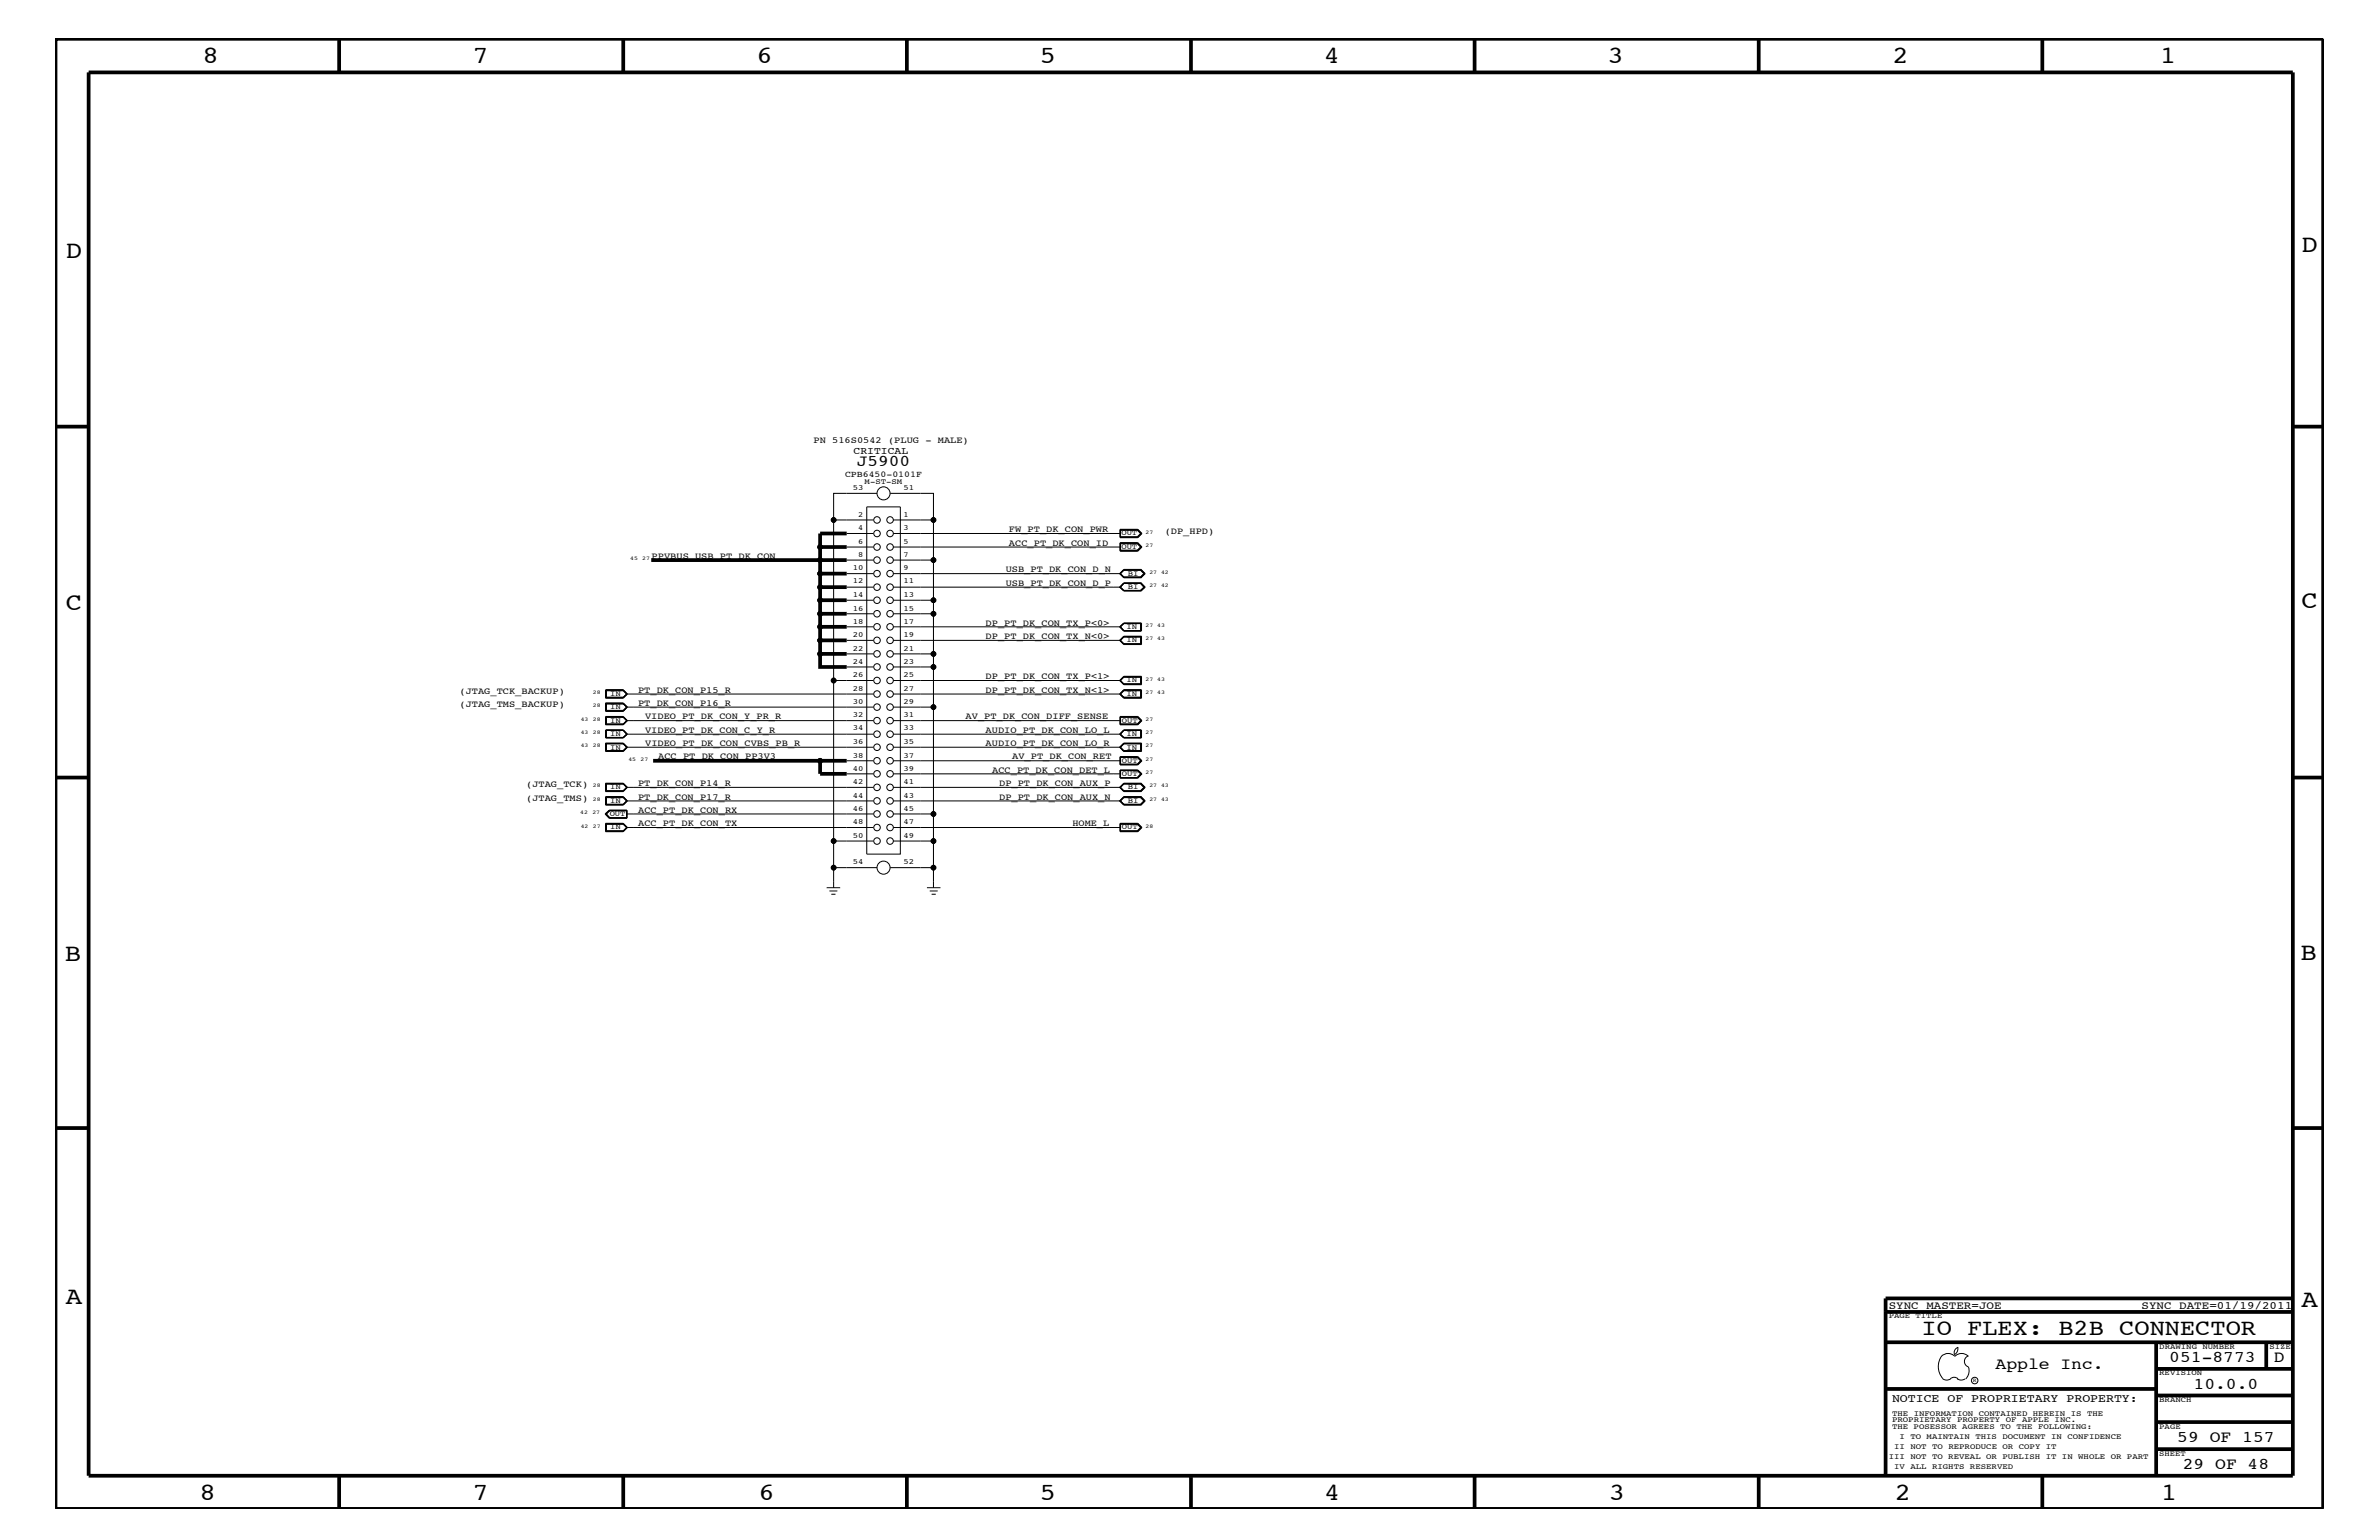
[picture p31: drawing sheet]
<svg xmlns="http://www.w3.org/2000/svg" width="432mm" height="279mm" viewBox="0 0 432 279" stroke-linecap="round" stroke-linejoin="round" font-family="sans-serif">
<defs><g id="words">
<g font-size="4.5">
<text x="36.7" y="11.5">8</text>
<text x="85.8" y="11.5">7</text>
<text x="137.3" y="11.5">6</text>
<text x="188.7" y="11.5">5</text>
<text x="240.3" y="11.5">4</text>
<text x="291.8" y="11.5">3</text>
<text x="343.5" y="11.5">2</text>
<text x="392" y="11.5">1</text>
<text x="11.9" y="46.8">D</text>
<text x="417.7" y="45.7">D</text>
<text x="11.9" y="110.6">C</text>
<text x="417.7" y="110.4">C</text>
<text x="11.8" y="174.3">B</text>
<text x="417.6" y="174.2">B</text>
<text x="11.9" y="236.7">A</text>
<text x="417.7" y="237.1">A</text>
<text x="36.2" y="272.1">8</text>
<text x="85.8" y="272.1">7</text>
<text x="137.7" y="272.1">6</text>
<text x="188.7" y="272.1">5</text>
<text x="240.4" y="272.1">4</text>
<text x="292" y="272.1">3</text>
<text x="343.9" y="272.1">2</text>
<text x="392.2" y="272.1">1</text>
</g>
<text font-size="4.1" x="348.8" y="242.3">IO FLEX: B2B CONNECTOR</text>
<g font-size="3">
<text x="155.5" y="84.5">J5900</text>
<text x="362.2" y="248.4">Apple Inc.</text>
<text x="393.7" y="247.1">051-8773</text>
<text x="398.1" y="252">10.0.0</text>
<text x="412.7" y="247.1">D</text>
<text x="395.2" y="261.6">59 OF 157</text>
<text x="396.2" y="266.6">29 OF 48</text>
</g>
<text font-size="2.1" x="343.4" y="254.4">NOTICE OF PROPRIETARY PROPERTY:</text>
<g font-size="2">
<text x="342.8" y="237.4">SYNC_MASTER=JOE</text>
<text x="388.7" y="237.4">SYNC_DATE=01/19/2011</text>
</g>
<text font-size="1.9" x="154.9" y="82.3">CRITICAL</text>
<g font-size="1.7">
<text x="147.7" y="80.5">PN 516S0542 (PLUG - MALE)</text>
<text x="118.3" y="101.4">PPVBUS_USB_PT_DK_CON</text>
<text x="183.1" y="96.5">FW_PT_DK_CON_PWR</text>
<text x="183.1" y="99">ACC_PT_DK_CON_ID</text>
<text x="211.4" y="96.8">(DP_HPD)</text>
<text x="182.5" y="106.3">USB_PT_DK_CON_D_P</text>
<text x="182.5" y="103.8">USB_PT_DK_CON_D_N</text>
<text x="178.9" y="113.6">DP_PT_DK_CON_TX_P&lt;0&gt;</text>
<text x="178.9" y="115.9">DP_PT_DK_CON_TX_N&lt;0&gt;</text>
<text x="83.4" y="125.9">(JTAG_TCK_BACKUP)</text>
<text x="115.8" y="125.7">PT_DK_CON_P15_R</text>
<text x="178.9" y="125.7">DP_PT_DK_CON_TX_N&lt;1&gt;</text>
<text x="178.9" y="123.2">DP_PT_DK_CON_TX_P&lt;1&gt;</text>
<text x="83.4" y="128.3">(JTAG_TMS_BACKUP)</text>
<text x="115.8" y="128">PT_DK_CON_P16_R</text>
<text x="117.1" y="130.5">VIDEO_PT_DK_CON_Y_PR_R</text>
<text x="175.3" y="130.5">AV_PT_DK_CON_DIFF_SENSE</text>
<text x="117.1" y="135.3">VIDEO_PT_DK_CON_CVBS_PB_R</text>
<text x="117.1" y="133">VIDEO_PT_DK_CON_C_Y_R</text>
<text x="119.5" y="137.8">ACC_PT_DK_CON_PP3V3</text>
<text x="178.9" y="135.3">AUDIO_PT_DK_CON_LO_R</text>
<text x="178.9" y="133">AUDIO_PT_DK_CON_LO_L</text>
<text x="183.7" y="137.8">AV_PT_DK_CON_RET</text>
<text x="95.5" y="142.9">(JTAG_TCK)</text>
<text x="115.8" y="142.6">PT_DK_CON_P14_R</text>
<text x="180.1" y="140.2">ACC_PT_DK_CON_DET_L</text>
<text x="181.4" y="142.6">DP_PT_DK_CON_AUX_P</text>
<text x="95.5" y="145.3">(JTAG_TMS)</text>
<text x="115.8" y="145.1">PT_DK_CON_P17_R</text>
<text x="115.8" y="149.9">ACC_PT_DK_CON_TX</text>
<text x="115.8" y="147.5">ACC_PT_DK_CON_RX</text>
<text x="181.4" y="145.1">DP_PT_DK_CON_AUX_N</text>
<text x="194.6" y="149.9">HOME_L</text>
</g>
<text font-size="1.6" x="153.4" y="86.5">CPB6450-0101F</text>
<g font-size="1.4">
<text x="154.8" y="88.9">53</text>
<text x="156.9" y="87.7">M-ST-SM</text>
<text x="164" y="88.9">51</text>
<text x="155.8" y="93.8">2</text>
<text x="164" y="93.8">1</text>
<text x="155.8" y="96.2">4</text>
<text x="155.8" y="98.7">6</text>
<text x="155.8" y="101">8</text>
<text x="164" y="96.2">3</text>
<text x="164" y="98.7">5</text>
<text x="164" y="101">7</text>
<text x="203.5" y="99.6">OUT</text>
<text x="203.5" y="97.1">OUT</text>
<text x="154.8" y="103.5">10</text>
<text x="154.8" y="105.9">12</text>
<text x="164" y="103.5">9</text>
<text x="164" y="105.9">11</text>
<text x="204.7" y="104.4">BI</text>
<text x="204.7" y="106.9">BI</text>
<text x="154.8" y="108.3">14</text>
<text x="154.8" y="110.8">16</text>
<text x="154.8" y="113.1">18</text>
<text x="164" y="108.3">13</text>
<text x="164" y="110.8">15</text>
<text x="164" y="113.1">17</text>
<text x="154.8" y="115.6">20</text>
<text x="154.8" y="118.1">22</text>
<text x="164" y="115.6">19</text>
<text x="164" y="118.1">21</text>
<text x="204.5" y="114.2">IN</text>
<text x="204.5" y="116.5">IN</text>
<text x="154.8" y="120.4">24</text>
<text x="154.8" y="122.9">26</text>
<text x="154.8" y="125.3">28</text>
<text x="164" y="120.4">23</text>
<text x="164" y="122.9">25</text>
<text x="164" y="125.3">27</text>
<text x="204.5" y="123.8">IN</text>
<text x="110.7" y="131.1">IN</text>
<text x="110.7" y="126.3">IN</text>
<text x="110.7" y="128.7">IN</text>
<text x="154.8" y="127.7">30</text>
<text x="154.8" y="130.2">32</text>
<text x="164" y="127.7">29</text>
<text x="164" y="130.2">31</text>
<text x="203.6" y="131.1">OUT</text>
<text x="204.5" y="126.3">IN</text>
<text x="110.7" y="136">IN</text>
<text x="110.7" y="133.5">IN</text>
<text x="154.8" y="132.5">34</text>
<text x="154.8" y="135">36</text>
<text x="154.8" y="137.4">38</text>
<text x="164" y="132.5">33</text>
<text x="164" y="135">35</text>
<text x="164" y="137.4">37</text>
<text x="204.5" y="133.5">IN</text>
<text x="204.5" y="136">IN</text>
<text x="110.7" y="143.2">IN</text>
<text x="154.8" y="139.8">40</text>
<text x="154.8" y="142.3">42</text>
<text x="164" y="139.8">39</text>
<text x="164" y="142.3">41</text>
<text x="203.6" y="140.8">OUT</text>
<text x="203.6" y="138.4">OUT</text>
<text x="204.7" y="143.2">BI</text>
<text x="110.7" y="148.1">OUT</text>
<text x="110.7" y="145.7">IN</text>
<text x="154.8" y="144.7">44</text>
<text x="154.8" y="147.1">46</text>
<text x="154.8" y="149.5">48</text>
<text x="164" y="144.7">43</text>
<text x="164" y="147.1">45</text>
<text x="164" y="149.5">47</text>
<text x="204.7" y="145.7">BI</text>
<text x="110.7" y="150.5">IN</text>
<text x="154.8" y="152">50</text>
<text x="164" y="152">49</text>
<text x="203.6" y="150.5">OUT</text>
<text x="154.8" y="156.8">54</text>
<text x="164" y="156.8">52</text>
<text x="342.8" y="239.2">PAGE TITLE</text>
<text x="391.9" y="244.7">DRAWING NUMBER</text>
<text x="411.9" y="244.7">SIZE</text>
<text x="391.9" y="249.5">REVISION</text>
<text x="343.4" y="256.8">THE INFORMATION CONTAINED HEREIN IS THE</text>
<text x="391.9" y="254.4">BRANCH</text>
<text x="343.4" y="258">PROPRIETARY PROPERTY OF APPLE INC.</text>
<text x="343.4" y="259.3">THE POSESSOR AGREES TO THE FOLLOWING:</text>
<text x="343.8" y="262.9">II NOT TO REPRODUCE OR COPY IT</text>
<text x="344.8" y="261.1">I TO MAINTAIN THIS DOCUMENT IN CONFIDENCE</text>
<text x="391.9" y="259.3">PAGE</text>
<text x="342.8" y="264.7">III NOT TO REVEAL OR PUBLISH IT IN WHOLE OR PART</text>
<text x="343.8" y="266.6">IV ALL RIGHTS RESERVED</text>
<text x="391.9" y="264.1">SHEET</text>
</g>
<g font-size="1">
<text x="114.4" y="101.6">45</text>
<text x="116.6" y="101.6">27</text>
<text x="207.9" y="99.3">27</text>
<text x="207.9" y="96.8">27</text>
<text x="208.6" y="104.1">27 42</text>
<text x="208.6" y="106.5">27 42</text>
<text x="207.9" y="113.7">27 43</text>
<text x="207.9" y="116.2">27 43</text>
<text x="107.6" y="125.9">28</text>
<text x="207.9" y="123.5">27 43</text>
<text x="207.9" y="125.9">27 43</text>
<text x="105.4" y="130.8">43</text>
<text x="107.6" y="130.8">28</text>
<text x="107.6" y="128.3">28</text>
<text x="207.9" y="130.8">27</text>
<text x="105.4" y="135.6">43</text>
<text x="105.4" y="133.2">43</text>
<text x="107.6" y="135.6">28</text>
<text x="107.6" y="133.2">28</text>
<text x="207.9" y="133.2">27</text>
<text x="207.9" y="135.6">27</text>
<text x="107.6" y="142.9">28</text>
<text x="114" y="138">45</text>
<text x="116.2" y="138">27</text>
<text x="207.9" y="140.4">27</text>
<text x="207.9" y="138">27</text>
<text x="208.6" y="142.9">27 43</text>
<text x="105.3" y="147.7">42</text>
<text x="107.5" y="147.7">27</text>
<text x="107.6" y="145.3">28</text>
<text x="208.6" y="145.3">27 43</text>
<text x="105.4" y="150.1">42</text>
<text x="107.6" y="150.1">27</text>
<text x="207.9" y="150.1">28</text>
<text x="358.1" y="250.7">R</text>
</g>
</g></defs>
<g fill="none" stroke="#000" stroke-width=".18">
<path d="M153.7 99.2h4.8M153.7 96.8h4.8M157.3 92h6.1v63h-6.1zM158.5 94.3h-7.2v29.2M159.2 89.5h-7.9v4.8M161.6 89.5h7.8v12.1M162.1 99.2h41.3M162.1 96.8h41.3M162.1 94.3h7.3M203.3 96h3.2l.8 .8-.8 .8h-3.2zM203.3 98.5h3.2l.8 .7-.8 .8h-3.2zM203.3 96.1h3.2l.7 .7-.7 .7h-3.2"/>
<path d="M203.4 96.1v1.4M203.4 98.6h3l.7 .6-.7 .6h-3zM203.4 98.7h3l.6 .5-.6 .6M203.4 96.2h3l.6 .6-.6 .6h-3M206.4 96.1l.7 .7-.7 .7M206.5 98.5l.7 .7-.7 .7h-3.2M153.7 104.1h4.8M153.7 106.5h4.8M153.7 113.7h4.8M153.7 116.2h4.8M153.7 111.4h4.8M153.7 108.9h4.8"/>
<path d="M153.7 101.6h4.8M153.7 118.6h4.8M162.1 118.6h7.3v2.4M162.1 111.4h7.3v7.2M162.1 108.9h7.3v2.5M162.1 101.6h7.3v7.3M162.1 104.1h41.3M162.1 106.5h41.3M162.1 113.7h41.3M162.1 116.2h41.3M203.2 104.1l.8-.8h3.1l.8 .8-.8 .7h-3.1zM203.2 116.2l.8-.8h3.2v1.5h-3.2z"/>
<path d="M203.3 113.7l.7 .8M203.3 116.2l.7-.7h3.1v1.4h-3.1zM203.3 113.7l.7 .7M203.4 104.1l.6-.6h3l.6 .6-.6 .6h-3zM203.4 116.2l.6-.6h3v1.2h-3zM204 103.4l-.7 .7 .7 .7M204 105.8l-.8 .7 .8 .7M204 105.8l-.7 .7 .7 .7M204 105.9l-.7 .6 .7 .6M204 105.9l-.6 .6 .6 .6M204 113.1l-.6 .6 .6 .7M204 113h3.2v1.5h-3.2"/>
<path d="M204 113.1h3.1M204 113l-.8 .7 .8 .8M204 113l-.7 .7M204 113.1l-.7 .6M204 103.4h3.1l.7 .7-.7 .7h-3.1M204 105.8h3.1l.7 .7-.7 .7h-3.1M204 103.4h3l.7 .7-.7 .7h-3M204 105.9h3l.7 .6-.7 .6h-3M204 105.8h3.1l.8 .7-.8 .7h-3.1M204 105.9h3l.6 .6-.6 .6h-3M204 114.4h3.1M207 113.1v1.3"/>
<path d="M207.1 113v1.5M109.9 125.2h3.2l.8 .7-.8 .8h-3.2zM109.9 127.5h3.2l.8 .8-.8 .8h-3.2zM109.9 130h3.2l.8 .7-.8 .8h-3.2zM109.9 136.3h3.2M110 125.2v1.4h3.1l.7-.7M110 130.1h3.1l.7 .6-.7 .7h-3.1zM110 132.4v1.5M110 126.5h3.1M110 133.8h3.1M110 125.2h3.1l.7 .7M110 132.5h3.1"/>
<path d="M110 127.7h3.1M110.1 127.7v1.2h3l.6-.6M110.1 130.2h3l.6 .5-.6 .6h-3zM110.1 132.5v1.3M110.1 135h3l.6 .6-.6 .6h-3zM113.1 132.4l.7 .8M113.1 132.5l.7 .7M113.1 125.2l.7 .7M113.1 127.7l.7 .6M113.1 132.4l.8 .8-.8 .7M113.1 132.5l.6 .7M113.1 127.7l.6 .6"/>
<path d="M113.1 132.4h-3.2v1.5h3.2M113.1 136.3l.8-.7-.8-.8h-3.2v1.5M113.7 125.9h44.8M113.7 133.2h44.8M113.7 135.6h44.8M113.7 130.7h44.8M113.7 128.3h44.8M113.7 125.9l-.6-.6h-3v1.2M113.7 133.2l-.6 .6M113.7 125.9l-.6 .6M113.8 128.3l-.7-.7h-3.1v1.5M113.8 135.6l-.7-.7h-3.1v1.4"/>
<path d="M113.8 135.6l-.7 .6h-3.1M113.8 135.6l-.7 .7M113.8 133.2l-.7 .6M113.8 133.2l-.7 .7M113.8 125.9l-.7 .6M113.8 128.3l-.7 .7h-3.1M113.8 128.3l-.7 .8M153.7 138h4.8M153.7 121h4.8M158.5 123.5h-7.2v29.1M162.1 128.3h7.3v19.4M162.1 121h7.3v7.3"/>
<path d="M162.1 123.5h41.3M162.1 125.9h41.3M162.1 133.2h41.3M162.1 135.6h41.3M162.1 138h41.3M162.1 130.7h41.3M203.2 123.5l.8-.8h3.2v1.5h-3.2zM203.3 123.5l.7-.7h3.1v1.3h-3.1zM203.3 125.9l.7 .6M203.3 133.2l.7 .7M203.3 133.2l.7 .6M203.3 135.6l.7 .7"/>
<path d="M203.3 135.6l.7 .6h3.1M203.3 135.6l.7-.7h3.1v1.4M203.3 130h3.2l.8 .7-.8 .8h-3.2zM203.3 137.3h3.2l.8 .7-.8 .8h-3.2zM203.3 137.3h3.2l.7 .7-.7 .7h-3.2M203.3 130.1h3.2l.7 .6-.7 .7h-3.2M203.4 123.5l.6-.6h3v1.2h-3zM203.4 135.6l.6-.6h3v1.2h-3zM203.4 130.1v1.3M203.4 137.3v1.4M203.4 137.4h3l.6 .6-.6 .6h-3M203.4 130.2h3l.6 .5-.6 .6h-3"/>
<path d="M204 132.5l-.6 .7 .6 .6M204 125.2h3.2v1.5h-3.2l-.8-.8zM204 132.4h3.2v1.5h-3.2M204 136.3l-.8-.7 .8-.8h3.2v1.5M204 132.5h3.1M204 132.4l-.8 .8 .8 .7M204 125.2l-.7 .7M204 132.4l-.7 .8M204 132.5l-.7 .7M204 136.3h3.2M204 126.5h3.1M204 133.8h3.1"/>
<path d="M206.4 139.8l.7 .6-.7 .7M206.4 137.3l.7 .7-.7 .7M206.4 130.1l.7 .6-.7 .7M206.4 139.8l.6 .6-.6 .7M206.4 139.8h-3v1.3h3M206.5 139.7l.7 .7-.7 .8M206.5 139.7l.8 .7-.8 .8M206.5 139.7h-3.2v1.5h3.2M207 126.5v-1.2h-3l-.6 .6 .6 .6M207 132.5v1.3M207.1 125.2h-3.1l-.7 .7M207.1 125.2v1.4h-3.1l-.7-.7"/>
<path d="M207.1 132.4v1.5M109.9 144.5h3.2l.8 .8-.8 .8h-3.2zM109.9 149.4h3.2l.8 .7-.8 .8h-3.2zM109.9 142.1h3.2l.8 .8-.8 .7h-3.2zM110 142.2h3.1l.7 .7-.7 .6h-3.1zM110 144.5v1.5h3.1l.7-.7M110 149.5h3.1l.7 .6-.7 .7h-3.1zM110 144.6h3.1l.7 .7M110.1 142.3h3l.6 .6-.6 .5h-3zM110.1 144.7h3l.6 .6-.6 .6h-3zM110.1 149.5h3l.6 .6-.6 .6h-3zM110.6 147h3.2v1.4h-3.2"/>
<path d="M110.6 147l-.7 .7 .7 .7M110.6 147l-.8 .7 .8 .7M110.7 147.1l-.6 .6 .6 .7M110.7 147.1h3v1.3h-3M110.7 147.1l-.7 .6 .7 .7M113.1 144.5l.7 .8M113.7 142.9h44.8M113.7 145.3h44.8M113.7 150.1h44.8M113.7 147.7h44.8M153.7 140.4h4.8M158.5 152.6h-7.2v4.8"/>
<path d="M159.2 157.4h-7.9v3.7M162.1 152.6h7.3v4.8h-7.8M162.1 147.7h7.3v4.9M162.1 142.9h41.3M162.1 145.3h41.3M162.1 150.1h41.3M162.1 140.4h41.3M169.4 157.4v3.7M203.2 145.3l.8-.8h3.1l.8 .8-.8 .8h-3.1zM203.3 145.3l.7-.7h3l.7 .7-.7 .7h-3zM203.3 149.4h3.2l.8 .7-.8 .8h-3.2zM203.3 149.5h3.2l.7 .6-.7 .7h-3.2"/>
<path d="M203.4 142.9l.6-.6h3l.6 .6-.6 .5h-3zM203.4 145.3l.6-.6h3l.6 .6-.6 .6h-3zM203.4 149.5v1.3M203.4 149.5h3l.6 .6-.6 .6h-3M204 142.2l-.7 .7 .7 .6M204 144.5l-.7 .8 .7 .7M204 142.2h3.1l.7 .7-.7 .6h-3.1M204 144.5h3.1l.7 .8-.7 .7h-3.1M204 142.2h3l.7 .7-.7 .6h-3M204 142.1h3.1l.8 .8-.8 .7h-3.1l-.8-.7zM206.4 149.5l.7 .6-.7 .7M150 161.1h2.5"/>
<path d="M150.5 161.6h1.5M150.9 162.2h.7M168.2 161.1h2.5M168.8 161.6h1.4M169.1 162.2h.8M352.4 246.1a1.69 1.69 0 0 1 2.4 0M352.4 246a3.3 3.3 0 0 0 .3 4.1M352.6 250.2l.7 .2 .7-.2M354 250.2l.7-.3 .7 .3M354.8 246.1a1.69 1.69 0 0 1 2.5 0M355.3 250.2l.7 .2 .7-.2M355.3 244.4l.1 .3a1.18 1.18 0 0 1-.6 1"/>
<path d="M355.4 244.4a.99 .99 0 0 0-.6 1.4M357.2 246a1.04 1.04 0 0 0-.6 1 1.04 1.04 0 0 0 .6 1M357.3 248l.1 .7a2.11 2.11 0 0 1-.6 1.5"/>
<circle cx="148.9" cy="99.2" r=".42"/>
<circle cx="151.3" cy="94.3" r=".42"/>
<circle cx="159.2" cy="96.8" r=".59"/>
<circle cx="159.2" cy="94.3" r=".59"/>
<circle cx="159.2" cy="99.2" r=".59"/>
<circle cx="160.4" cy="89.5" r="1.19"/>
<circle cx="161.6" cy="96.8" r=".59"/>
<circle cx="161.6" cy="99.2" r=".59"/>
<circle cx="161.6" cy="94.3" r=".59"/>
<circle cx="169.4" cy="94.3" r=".42"/>
<circle cx="148.9" cy="118.6" r=".42"/>
<circle cx="148.9" cy="111.4" r=".42"/>
<circle cx="148.9" cy="116.2" r=".42"/>
<circle cx="148.9" cy="106.5" r=".42"/>
<circle cx="148.9" cy="113.7" r=".42"/>
<circle cx="148.9" cy="101.6" r=".42"/>
<circle cx="148.9" cy="104.1" r=".42"/>
<circle cx="148.9" cy="108.9" r=".42"/>
<circle cx="159.2" cy="106.5" r=".59"/>
<circle cx="159.2" cy="111.4" r=".59"/>
<circle cx="159.2" cy="113.7" r=".59"/>
<circle cx="159.2" cy="104.1" r=".59"/>
<circle cx="159.2" cy="101.6" r=".59"/>
<circle cx="159.2" cy="108.9" r=".59"/>
<circle cx="159.2" cy="116.2" r=".59"/>
<circle cx="159.2" cy="118.6" r=".59"/>
<circle cx="161.6" cy="113.7" r=".59"/>
<circle cx="161.6" cy="104.1" r=".59"/>
<circle cx="161.6" cy="111.4" r=".59"/>
<circle cx="161.6" cy="108.9" r=".59"/>
<circle cx="161.6" cy="101.6" r=".59"/>
<circle cx="161.6" cy="106.5" r=".59"/>
<circle cx="161.6" cy="116.2" r=".59"/>
<circle cx="161.6" cy="118.6" r=".59"/>
<circle cx="169.4" cy="101.6" r=".42"/>
<circle cx="169.4" cy="118.6" r=".42"/>
<circle cx="169.4" cy="111.4" r=".42"/>
<circle cx="169.4" cy="108.9" r=".42"/>
<circle cx="148.9" cy="138" r=".42"/>
<circle cx="151.3" cy="123.5" r=".42"/>
<circle cx="159.2" cy="138" r=".59"/>
<circle cx="159.2" cy="133.2" r=".59"/>
<circle cx="159.2" cy="135.6" r=".59"/>
<circle cx="159.2" cy="130.7" r=".59"/>
<circle cx="159.2" cy="121" r=".59"/>
<circle cx="159.2" cy="123.5" r=".59"/>
<circle cx="159.2" cy="125.9" r=".59"/>
<circle cx="159.2" cy="128.3" r=".59"/>
<circle cx="161.6" cy="121" r=".59"/>
<circle cx="161.6" cy="133.2" r=".59"/>
<circle cx="161.6" cy="123.5" r=".59"/>
<circle cx="161.6" cy="138" r=".59"/>
<circle cx="161.6" cy="135.6" r=".59"/>
<circle cx="161.6" cy="130.7" r=".59"/>
<circle cx="161.6" cy="128.3" r=".59"/>
<circle cx="161.6" cy="125.9" r=".59"/>
<circle cx="169.4" cy="128.3" r=".42"/>
<circle cx="169.4" cy="121" r=".42"/>
<circle cx="151.3" cy="157.4" r=".42"/>
<circle cx="151.3" cy="152.6" r=".42"/>
<circle cx="159.2" cy="145.3" r=".59"/>
<circle cx="159.2" cy="147.7" r=".59"/>
<circle cx="159.2" cy="150.1" r=".59"/>
<circle cx="159.2" cy="152.6" r=".59"/>
<circle cx="159.2" cy="142.9" r=".59"/>
<circle cx="159.2" cy="140.4" r=".59"/>
<circle cx="160.4" cy="157.4" r="1.19"/>
<circle cx="161.6" cy="147.7" r=".59"/>
<circle cx="161.6" cy="150.1" r=".59"/>
<circle cx="161.6" cy="152.6" r=".59"/>
<circle cx="161.6" cy="145.3" r=".59"/>
<circle cx="161.6" cy="140.4" r=".59"/>
<circle cx="161.6" cy="142.9" r=".59"/>
<circle cx="169.4" cy="152.6" r=".42"/>
<circle cx="169.4" cy="147.7" r=".42"/>
<circle cx="169.4" cy="157.4" r=".42"/>
<circle cx="358.4" cy="250.5" r=".59"/>
</g>
<g fill="none" stroke="#000" stroke-width=".68" stroke-linecap="butt">
<path d="M10.1 7h411.6v266.8h-411.6zM16.1 13.1h400.1v254.6h-400.1zM61.6 7v6.1M113.1 7v6.1M164.6 7v6.1M216.2 7v6.1M267.6 7v6.1M319.2 7v6.1M370.7 7v6.1M10.1 77.4h6M416.2 77.4h5.5M148.9 99.2h4.8"/>
<path d="M153.7 96.8h-4.8v7.3M118.2 101.6h35.5M148.9 106.5v2.4h4.8M148.9 108.9v2.5h4.8M148.9 111.4v2.3h4.8M148.9 113.7v2.5h4.8M148.9 116.2v2.4h4.8M148.9 118.6v2.4h4.8M153.7 104.1h-4.8v2.4h4.8M118.5 138h35.2M148.9 138v2.4h4.8M10.1 141.1h6"/>
<path d="M416.2 141.1h5.5M10.1 204.7h6M416.2 204.7h5.5M342.2 238h74M416.2 235.6h-74v32.1M342.2 243.5h74M342.2 252h49.2M391.4 258h24.8M391.4 253.2h24.8M391.4 248.4h24.8M391.4 243.5v24.2M411.3 243.5v4.9"/>
<path d="M61.6 267.7v6.1M113.1 267.7v6.1M164.6 267.7v6.1M216.2 268v5.8M267.6 267.7v6.1M319.2 267.7v6.1M370.7 267.7v6.1M391.4 262.9h24.8"/>
</g>
<g fill="#000">
<circle cx="148.8" cy="99.3" r=".42"/>
<circle cx="151.3" cy="94.3" r=".42"/>
<circle cx="169.4" cy="94.3" r=".42"/>
<circle cx="148.8" cy="104.1" r=".42"/>
<circle cx="148.8" cy="116.2" r=".42"/>
<circle cx="148.8" cy="108.9" r=".42"/>
<circle cx="148.8" cy="106.5" r=".42"/>
<circle cx="148.8" cy="111.4" r=".42"/>
<circle cx="148.8" cy="113.7" r=".42"/>
<circle cx="148.8" cy="118.6" r=".42"/>
<circle cx="148.8" cy="101.6" r=".42"/>
<circle cx="169.4" cy="111.4" r=".42"/>
<circle cx="169.4" cy="118.6" r=".42"/>
<circle cx="169.4" cy="108.9" r=".42"/>
<circle cx="169.4" cy="101.6" r=".42"/>
<circle cx="148.8" cy="138" r=".42"/>
<circle cx="151.3" cy="123.5" r=".42"/>
<circle cx="169.4" cy="121" r=".42"/>
<circle cx="169.4" cy="128.3" r=".42"/>
<circle cx="151.3" cy="152.6" r=".42"/>
<circle cx="151.3" cy="157.4" r=".42"/>
<circle cx="169.4" cy="147.7" r=".42"/>
<circle cx="169.4" cy="152.6" r=".42"/>
<circle cx="169.4" cy="157.4" r=".42"/>
</g>
<use href="#words"/>
</svg>
